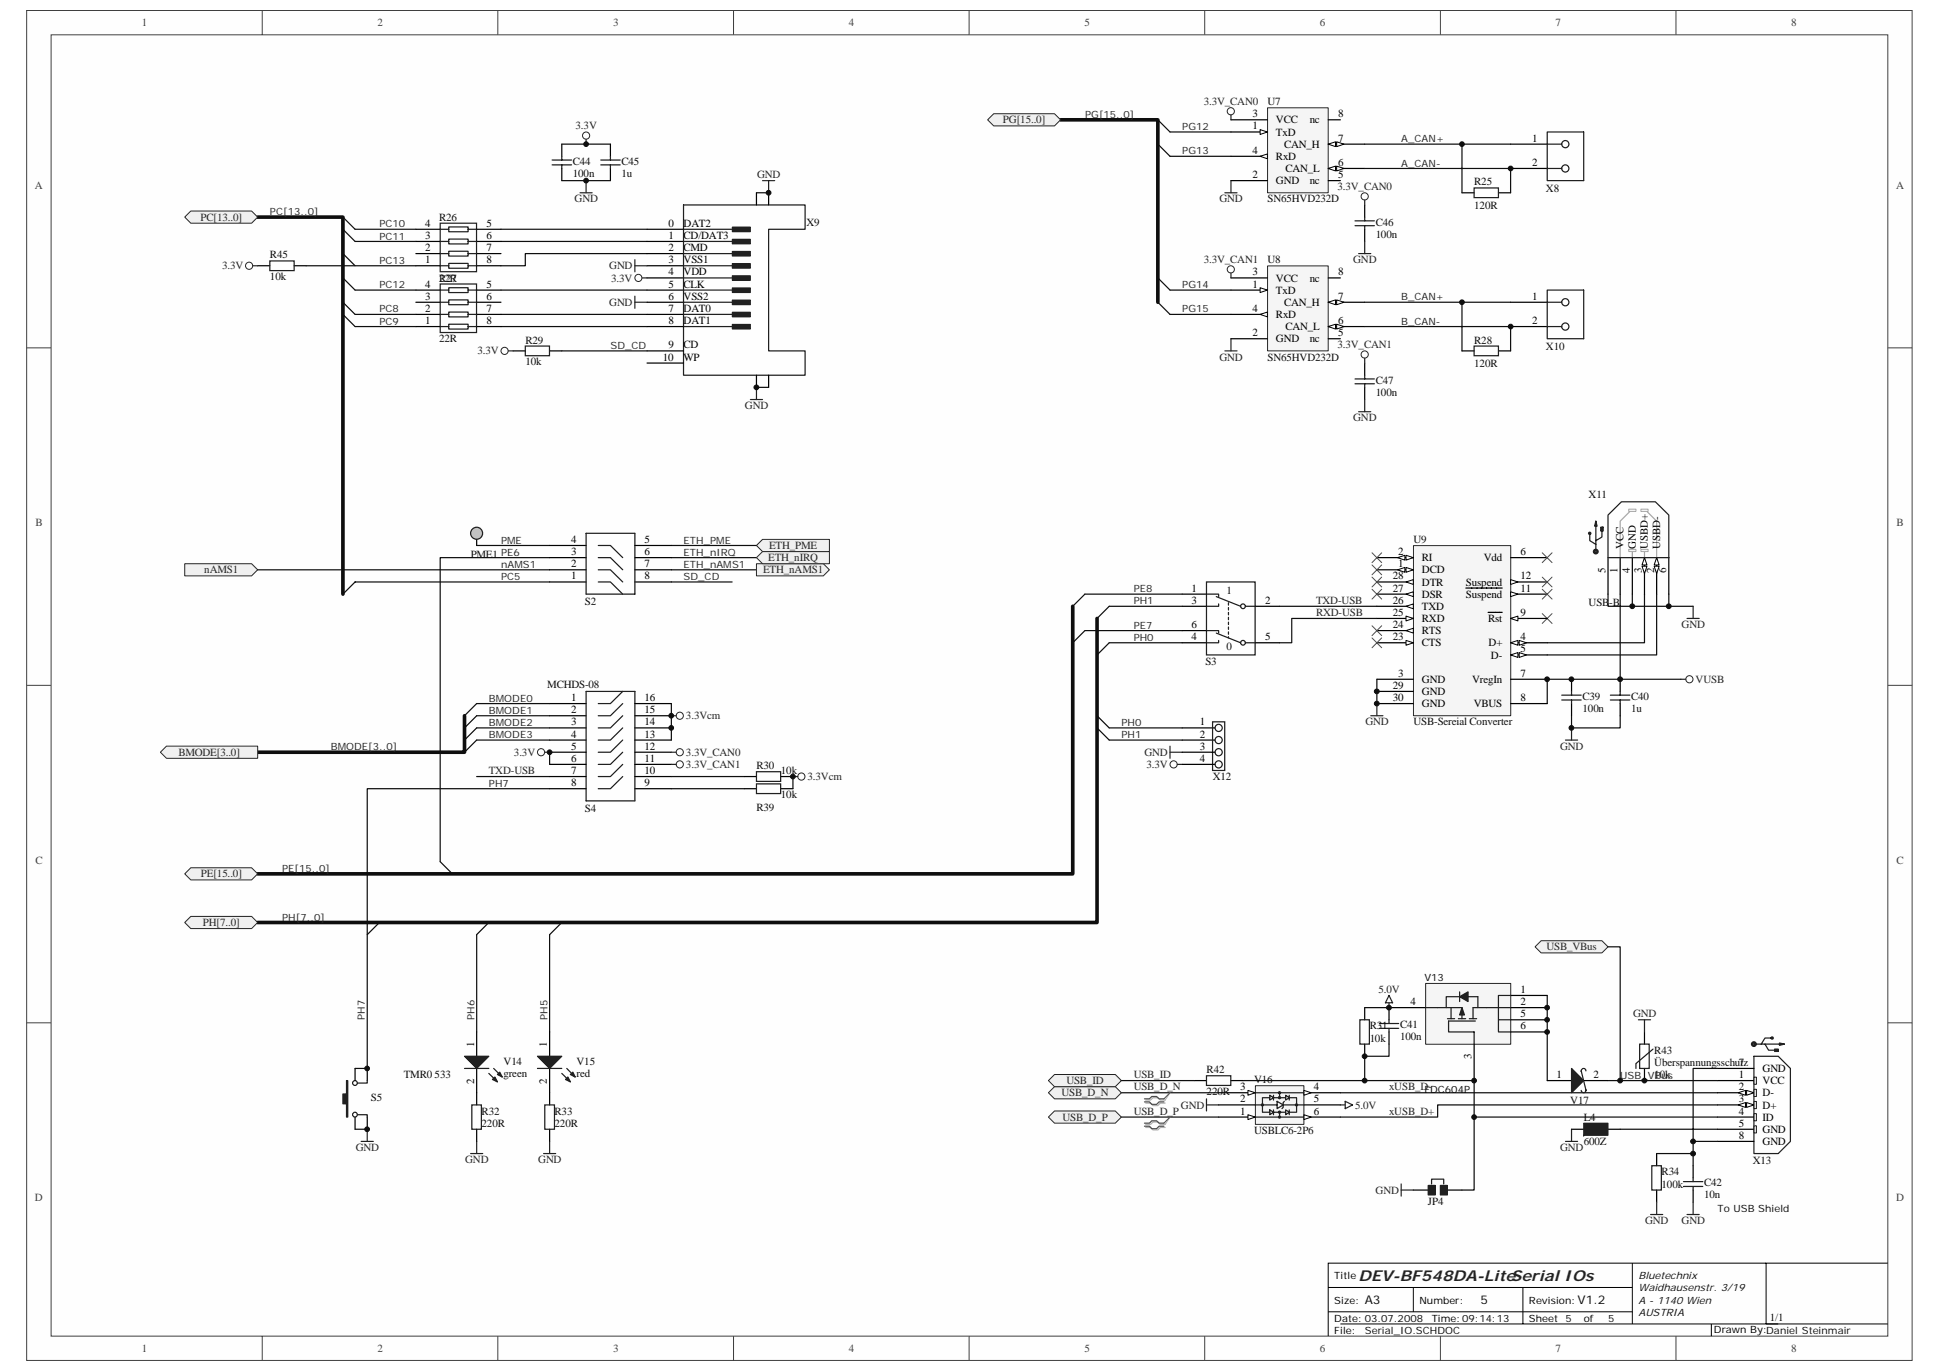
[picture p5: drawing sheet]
<svg xmlns="http://www.w3.org/2000/svg" width="297mm" height="210mm" viewBox="0 0 297 210" stroke-linecap="round" stroke-linejoin="round" font-family="sans-serif">
<defs><g id="words">
<text font-size="2.3" fill="#262626" x="208.1" y="196.2">DEV-BF548DA-LiteSerial IOs</text>
<g font-size="1.8" fill="#0e0e0e">
<text x="209.1" y="199.8">A3</text>
<text x="226.8" y="199.8">5</text>
<text x="241.7" y="199.8">V1.2</text>
</g>
<g font-size="1.7" fill="#404040">
<text x="21.7" y="4">1</text>
<text x="57.8" y="4">2</text>
<text x="93.9" y="4">3</text>
<text x="130" y="4">4</text>
<text x="166.1" y="4">5</text>
<text x="202.2" y="4">6</text>
<text x="238.3" y="4">7</text>
<text x="274.4" y="4">8</text>
<text x="5.4" y="28.9">A</text>
<text x="290.5" y="28.9">A</text>
<text x="5.4" y="80.6">B</text>
<text x="290.5" y="80.6">B</text>
<text x="5.4" y="132.3">C</text>
<text x="290.5" y="132.3">C</text>
<text x="5.4" y="184">D</text>
<text x="290.5" y="184">D</text>
<text x="21.7" y="207">1</text>
<text x="57.8" y="207">2</text>
<text x="93.9" y="207">3</text>
<text x="130" y="207">4</text>
<text x="166.1" y="207">5</text>
<text x="202.2" y="207">6</text>
<text x="238.3" y="207">7</text>
<text x="274.4" y="207">8</text>
</g>
<g font-size="1.7" fill="#262626">
<text x="184.4" y="16.1">3.3V_CAN0</text>
<text x="88.2" y="19.8">3.3V</text>
<text x="153.6" y="18.9">PG[15..0]</text>
<text x="116" y="27.3">GND</text>
<text x="204.9" y="29.1">3.3V_CAN0</text>
<text x="30.7" y="33.8">PC[13..0]</text>
<text x="88" y="31">GND</text>
<text x="186.8" y="31">GND</text>
<text x="34" y="41.3">3.3V</text>
<text x="93.3" y="41.3">GND</text>
<text x="184.4" y="40.3">3.3V_CAN1</text>
<text x="207.3" y="40.3">GND</text>
<text x="93.3" y="46.8">GND</text>
<text x="93.6" y="43.1">3.3V</text>
<text x="204.9" y="53.4">3.3V_CAN1</text>
<text x="73.1" y="54.3">3.3V</text>
<text x="186.8" y="55.2">GND</text>
<text x="114.1" y="62.7">GND</text>
<text x="207.3" y="64.5">GND</text>
<text x="31.3" y="87.8">nAMS1</text>
<text x="116.9" y="87.8">ETH_nAMS1</text>
<text x="117.7" y="86">ETH_nIRQ</text>
<text x="117.8" y="84.1">ETH_PME</text>
<text x="201.6" y="94.3">RXD-USB</text>
<text x="201.6" y="92.5">TXD-USB</text>
<text x="257.6" y="96.2">GND</text>
<text x="259.8" y="104.6">VUSB</text>
<text x="105.1" y="110.2">3.3Vcm</text>
<text x="209.2" y="111.1">GND</text>
<text x="27.3" y="115.8">BMODE[3..0]</text>
<text x="74.9" y="118.6">TXD-USB</text>
<text x="78.7" y="115.8">3.3V</text>
<text x="105.1" y="115.8">3.3V_CAN0</text>
<text x="105.1" y="117.6">3.3V_CAN1</text>
<text x="123.7" y="119.5">3.3Vcm</text>
<text x="175.3" y="115.8">GND</text>
<text x="175.6" y="117.6">3.3V</text>
<text x="239" y="114.8">GND</text>
<text x="30.8" y="134.4">PE[15..0]</text>
<text x="31.1" y="141.8">PH[7..0]</text>
<text x="236.9" y="145.6">USB_VBus</text>
<text x="211.2" y="152.1">5.0V</text>
<text x="250.2" y="155.8">GND</text>
<text x="162.6" y="167.9">USB_D_N</text>
<text x="163.4" y="166.1">USB_ID</text>
<text x="173.7" y="167">USB_D_N</text>
<text x="173.7" y="165.1">USB_ID</text>
<text x="212.8" y="167">xUSB_D-</text>
<text x="162.8" y="171.6">USB_D_P</text>
<text x="173.7" y="170.7">USB_D_P</text>
<text x="180.9" y="169.8">GND</text>
<text x="207.6" y="169.8">5.0V</text>
<text x="212.8" y="170.7">xUSB_D+</text>
<text x="54.5" y="176.3">GND</text>
<text x="71.3" y="178.2">GND</text>
<text x="82.4" y="178.2">GND</text>
<text x="239" y="176.3">GND</text>
<text x="210.7" y="182.8">GND</text>
<text x="252" y="187.5">GND</text>
<text x="257.6" y="187.5">GND</text>
</g>
<g font-size="1.7">
<text x="191.9" y="18">3</text>
<text x="205" y="18">8</text>
<text x="191.9" y="23.6">4</text>
<text x="191.9" y="19.8">1</text>
<text x="195.5" y="20.8">TxD</text>
<text x="195.5" y="18.9">VCC</text>
<text x="196.7" y="22.6">CAN_H</text>
<text x="200.6" y="18.9">nc</text>
<text x="205" y="21.7">7</text>
<text x="234.7" y="21.7">1</text>
<text x="191.9" y="27.3">2</text>
<text x="195.5" y="24.5">RxD</text>
<text x="195.5" y="28.2">GND</text>
<text x="196.9" y="26.4">CAN_L</text>
<text x="200.6" y="28.2">nc</text>
<text x="205" y="25.4">6</text>
<text x="205" y="27.3">5</text>
<text x="234.7" y="25.4">2</text>
<text x="65.1" y="34.7">4</text>
<text x="74.5" y="34.7">5</text>
<text x="102.4" y="34.7">0</text>
<text x="104.7" y="34.7">DAT2</text>
<text x="65.1" y="40.3">1</text>
<text x="65.1" y="38.5">2</text>
<text x="65.1" y="36.6">3</text>
<text x="74.5" y="40.3">8</text>
<text x="74.5" y="38.5">7</text>
<text x="74.5" y="36.6">6</text>
<text x="102.4" y="36.6">1</text>
<text x="102.4" y="38.5">2</text>
<text x="102.4" y="40.3">3</text>
<text x="104.7" y="36.6">CD/DAT3</text>
<text x="104.7" y="40.3">VSS1</text>
<text x="104.7" y="38.5">CMD</text>
<text x="65.1" y="47.8">2</text>
<text x="65.1" y="45.9">3</text>
<text x="65.1" y="44">4</text>
<text x="74.5" y="47.8">7</text>
<text x="74.5" y="45.9">6</text>
<text x="74.5" y="44">5</text>
<text x="102.4" y="42.2">4</text>
<text x="102.4" y="44">5</text>
<text x="102.4" y="45.9">6</text>
<text x="102.4" y="47.8">7</text>
<text x="104.7" y="44">CLK</text>
<text x="104.7" y="47.8">DAT0</text>
<text x="104.7" y="42.2">VDD</text>
<text x="104.7" y="45.9">VSS2</text>
<text x="191.9" y="47.8">4</text>
<text x="191.9" y="44">1</text>
<text x="191.9" y="42.2">3</text>
<text x="195.5" y="45">TxD</text>
<text x="195.5" y="43.1">VCC</text>
<text x="196.7" y="46.8">CAN_H</text>
<text x="200.6" y="43.1">nc</text>
<text x="205" y="45.9">7</text>
<text x="205" y="42.2">8</text>
<text x="234.7" y="45.9">1</text>
<text x="65.1" y="49.6">1</text>
<text x="74.5" y="49.6">8</text>
<text x="102.4" y="49.6">8</text>
<text x="102.4" y="53.4">9</text>
<text x="104.7" y="49.6">DAT1</text>
<text x="104.7" y="53.4">CD</text>
<text x="191.9" y="51.5">2</text>
<text x="195.5" y="48.7">RxD</text>
<text x="195.5" y="52.4">GND</text>
<text x="196.9" y="50.6">CAN_L</text>
<text x="200.6" y="52.4">nc</text>
<text x="205" y="49.6">6</text>
<text x="205" y="51.5">5</text>
<text x="234.7" y="49.6">2</text>
<text x="101.6" y="55.2">10</text>
<text x="104.7" y="55.2">WP</text>
<text x="87.5" y="83.2">4</text>
<text x="98.7" y="83.2">5</text>
<text x="87.5" y="88.8">1</text>
<text x="87.5" y="86.9">2</text>
<text x="87.5" y="85">3</text>
<text x="98.7" y="88.8">8</text>
<text x="98.7" y="86.9">7</text>
<text x="98.7" y="85">6</text>
<text x="213.4" y="88.8">28</text>
<text x="214.2" y="86.9">1</text>
<text x="214.2" y="85">2</text>
<text x="217.8" y="89.7">DTR</text>
<text x="217.8" y="87.8">DCD</text>
<text x="217.8" y="86">RI</text>
<text x="224.6" y="89.7">Suspend</text>
<text x="227.3" y="86">Vdd</text>
<text x="232.9" y="85">6</text>
<text x="232.9" y="88.8">12</text>
<text x="245.9" y="87.8" transform="rotate(-90 245.9 87.8)">5</text>
<text x="247.8" y="87.8" transform="rotate(-90 247.8 87.8)">1</text>
<text x="248.7" y="84.1" transform="rotate(-90 248.7 84.1)">VCC</text>
<text x="249.7" y="87.8" transform="rotate(-90 249.7 87.8)">4</text>
<text x="250.6" y="84.1" transform="rotate(-90 250.6 84.1)">GND</text>
<text x="251.5" y="87.8" transform="rotate(-90 251.5 87.8)">3</text>
<text x="252.5" y="84.1" transform="rotate(-90 252.5 84.1)">USBD+</text>
<text x="253.4" y="87.8" transform="rotate(-90 253.4 87.8)">2</text>
<text x="254.3" y="84.1" transform="rotate(-90 254.3 84.1)">USBD-</text>
<text x="255.2" y="87.8" transform="rotate(-90 255.2 87.8)">6</text>
<text x="182.5" y="90.6">1</text>
<text x="182.5" y="92.5">3</text>
<text x="193.8" y="92.5">2</text>
<text x="213.4" y="94.3">25</text>
<text x="213.4" y="92.5">26</text>
<text x="213.4" y="90.6">27</text>
<text x="217.8" y="95.3">RXD</text>
<text x="217.8" y="93.4">TXD</text>
<text x="217.8" y="91.5">DSR</text>
<text x="224.6" y="91.5">Suspend</text>
<text x="228" y="95.3">Rst</text>
<text x="232.9" y="94.3">9</text>
<text x="232.9" y="90.6">11</text>
<text x="182.5" y="96.2">6</text>
<text x="182.5" y="98.1">4</text>
<text x="193.8" y="98.1">5</text>
<text x="213.4" y="98.1">23</text>
<text x="213.4" y="96.2">24</text>
<text x="217.8" y="99">CTS</text>
<text x="217.8" y="97.1">RTS</text>
<text x="228" y="99">D+</text>
<text x="228.4" y="100.9">D-</text>
<text x="232.9" y="98.1">4</text>
<text x="232.9" y="99.9">5</text>
<text x="87.5" y="107.4">1</text>
<text x="98.7" y="107.4">16</text>
<text x="213.4" y="107.4">30</text>
<text x="213.4" y="105.5">29</text>
<text x="214.2" y="103.7">3</text>
<text x="217.8" y="104.6">GND</text>
<text x="217.8" y="106.4">GND</text>
<text x="225.5" y="104.6">VregIn</text>
<text x="232.9" y="103.7">7</text>
<text x="232.9" y="107.4">8</text>
<text x="87.5" y="109.2">2</text>
<text x="87.5" y="111.1">3</text>
<text x="87.5" y="113">4</text>
<text x="98.7" y="113">13</text>
<text x="98.7" y="111.1">14</text>
<text x="98.7" y="109.2">15</text>
<text x="183.8" y="111.1">1</text>
<text x="183.8" y="113">2</text>
<text x="217.8" y="108.3">GND</text>
<text x="225.8" y="108.3">VBUS</text>
<text x="87.5" y="114.8">5</text>
<text x="87.5" y="116.7">6</text>
<text x="87.5" y="118.6">7</text>
<text x="98.7" y="118.6">10</text>
<text x="98.7" y="116.7">11</text>
<text x="98.7" y="114.8">12</text>
<text x="183.8" y="114.8">3</text>
<text x="183.8" y="116.7">4</text>
<text x="87.5" y="120.4">8</text>
<text x="98.7" y="120.4">9</text>
<text x="216.1" y="153.9">4</text>
<text x="232.9" y="155.8">5</text>
<text x="232.9" y="152.1">1</text>
<text x="232.9" y="153.9">2</text>
<text x="72.6" y="160.3" transform="rotate(-90 72.6 160.3)">1</text>
<text x="83.8" y="160.3" transform="rotate(-90 83.8 160.3)">1</text>
<text x="232.9" y="157.7">6</text>
<text x="72.6" y="166" transform="rotate(-90 72.6 166)">2</text>
<text x="83.8" y="166" transform="rotate(-90 83.8 166)">2</text>
<text x="190" y="167">3</text>
<text x="201.2" y="167">4</text>
<text x="225.4" y="162.3" transform="rotate(-90 225.4 162.3)">3</text>
<text x="238.4" y="165.1">1</text>
<text x="244.1" y="165.1">2</text>
<text x="266.4" y="165.1">1</text>
<text x="266.4" y="167">2</text>
<text x="266.4" y="163.3">7</text>
<text x="270" y="166.1">VCC</text>
<text x="270" y="167.9">D-</text>
<text x="270" y="164.2">GND</text>
<text x="190" y="170.7">1</text>
<text x="190" y="168.8">2</text>
<text x="201.2" y="168.8">5</text>
<text x="201.2" y="170.7">6</text>
<text x="266.4" y="168.8">3</text>
<text x="266.4" y="170.7">4</text>
<text x="266.4" y="172.6">5</text>
<text x="270" y="169.8">D+</text>
<text x="270" y="171.6">ID</text>
<text x="270" y="173.5">GND</text>
<text x="266.4" y="174.4">8</text>
<text x="270" y="175.4">GND</text>
</g>
<g font-size="1.7" fill="#0e0e0e">
<text x="194.2" y="16.1">U7</text>
<text x="87.8" y="27.1">100n</text>
<text x="87.8" y="25.2">C44</text>
<text x="95.2" y="25.2">C45</text>
<text x="95.2" y="27.1">1u</text>
<text x="225.8" y="28.4">R25</text>
<text x="236.8" y="29.3">X8</text>
<text x="67.3" y="33.8">R26</text>
<text x="123.5" y="34.5">X9</text>
<text x="194.2" y="31">SN65HVD232D</text>
<text x="210.8" y="34.5">C46</text>
<text x="225.8" y="31.9">120R</text>
<text x="41.4" y="39.6">R45</text>
<text x="194.2" y="40.3">U8</text>
<text x="210.8" y="36.4">100n</text>
<text x="41.4" y="42.9">10k</text>
<text x="67.3" y="43.1">22R</text>
<text x="67.3" y="43.1">R27</text>
<text x="67.3" y="52.4">22R</text>
<text x="80.5" y="52.6">R29</text>
<text x="225.8" y="52.6">R28</text>
<text x="236.8" y="53.6">X10</text>
<text x="80.5" y="56">10k</text>
<text x="194.2" y="55.2">SN65HVD232D</text>
<text x="210.8" y="58.8">C47</text>
<text x="225.8" y="56.2">120R</text>
<text x="210.8" y="60.6">100n</text>
<text x="243.3" y="76.3">X11</text>
<text x="216.5" y="83.2">U9</text>
<text x="72.1" y="85.4">PME1 PE6</text>
<text x="89.6" y="92.7">S2</text>
<text x="187.9" y="91">1</text>
<text x="243.3" y="92.8">USB-B</text>
<text x="184.7" y="101.8">S3</text>
<text x="187.9" y="99.5">0</text>
<text x="83.8" y="105.3">MCHDS-08</text>
<text x="242.4" y="107.2">C39</text>
<text x="249.9" y="107.2">C40</text>
<text x="216.5" y="111.1">USB-Sereial Converter</text>
<text x="242.4" y="109.1">100n</text>
<text x="249.9" y="109.1">1u</text>
<text x="115.9" y="117.8">R30</text>
<text x="119.6" y="118.6">10k</text>
<text x="185.8" y="119.5">X12</text>
<text x="89.6" y="124.3">S4</text>
<text x="115.9" y="124.1">R39</text>
<text x="119.6" y="122.3">10k</text>
<text x="209.8" y="157.7">R31</text>
<text x="209.8" y="159.5">10k</text>
<text x="214.5" y="159.3">100n</text>
<text x="214.5" y="157.5">C41</text>
<text x="253.4" y="161.4">R43</text>
<text x="61.8" y="165.1">TMR0 533</text>
<text x="77.1" y="164.9">green</text>
<text x="77.1" y="163.1">V14</text>
<text x="88.3" y="164.9">red</text>
<text x="88.3" y="163.1">V15</text>
<text x="184.8" y="167.7">220R</text>
<text x="184.8" y="164.4">R42</text>
<text x="192.1" y="165.9">V16</text>
<text x="253.4" y="165.1">10k</text>
<text x="253.4" y="163.3">Überspannungsschutz</text>
<text x="56.8" y="168.7">S5</text>
<text x="73.8" y="172.6">220R</text>
<text x="73.8" y="170.7">R32</text>
<text x="85" y="170.7">R33</text>
<text x="85" y="172.6">220R</text>
<text x="192.1" y="173.7">USBLC6-2P6</text>
<text x="240.6" y="169">V17</text>
<text x="242.6" y="171.6">L4</text>
<text x="242.6" y="175.4">600Z</text>
<text x="268.5" y="178.4">X13</text>
<text x="218.8" y="184.5">JP4</text>
<text x="254.5" y="181.9">100k</text>
<text x="254.5" y="180">R34</text>
<text x="261.1" y="183.6">10n</text>
<text x="261.1" y="181.7">C42</text>
<text x="271.1" y="202.4">1/1</text>
</g>
<g font-size="1.5" fill="#262626">
<text x="166.2" y="18.1">PG[15..0]</text>
<text x="181.1" y="19.9">PG12</text>
<text x="181.1" y="23.6">PG13</text>
<text x="214.7" y="21.8">A_CAN+</text>
<text x="214.7" y="25.5">A_CAN-</text>
<text x="41.4" y="33">PC[13..0]</text>
<text x="58.1" y="34.8">PC10</text>
<text x="58.1" y="36.7">PC11</text>
<text x="58.1" y="40.4">PC13</text>
<text x="58.1" y="47.9">PC8</text>
<text x="58.1" y="44.1">PC12</text>
<text x="181.1" y="44.1">PG14</text>
<text x="181.1" y="47.9">PG15</text>
<text x="214.7" y="46">B_CAN+</text>
<text x="58.1" y="49.7">PC9</text>
<text x="93.5" y="53.4">SD_CD</text>
<text x="214.7" y="49.7">B_CAN-</text>
<text x="76.8" y="83.2">PME</text>
<text x="104.7" y="83.2">ETH_PME</text>
<text x="76.8" y="87">nAMS1</text>
<text x="76.8" y="88.8">PC5</text>
<text x="104.7" y="87">ETH_nAMS1</text>
<text x="104.7" y="85.1">ETH_nIRQ</text>
<text x="104.7" y="88.8">SD_CD</text>
<text x="173.7" y="90.7">PE8</text>
<text x="173.7" y="92.6">PH1</text>
<text x="173.7" y="96.3">PE7</text>
<text x="173.7" y="98.1">PH0</text>
<text x="74.9" y="107.5">BMODE0</text>
<text x="74.9" y="109.3">BMODE1</text>
<text x="74.9" y="111.2">BMODE2</text>
<text x="74.9" y="113.1">BMODE3</text>
<text x="171.8" y="113.1">PH1</text>
<text x="171.8" y="111.2">PH0</text>
<text x="50.7" y="114.9">BMODE[3..0]</text>
<text x="74.9" y="120.5">PH7</text>
<text x="43.2" y="133.5">PE[15..0]</text>
<text x="43.2" y="141">PH[7..0]</text>
<text x="55.9" y="156.2" transform="rotate(-90 55.9 156.2)">PH7</text>
<text x="72.7" y="156.2" transform="rotate(-90 72.7 156.2)">PH6</text>
<text x="83.9" y="156.2" transform="rotate(-90 83.9 156.2)">PH5</text>
<text x="248.2" y="165.2">USB_VBus</text>
</g>
<g font-size="1.5" fill="#0e0e0e">
<text x="218.2" y="150.3">V13</text>
<text x="218.2" y="167.4">FDC604P</text>
<text x="263.1" y="185.7">To USB Shield</text>
<text x="251" y="195.9">Bluetechnix</text>
<text x="251" y="197.8">Waidhausenstr. 3/19</text>
<text x="239.8" y="202.5">5</text>
<text x="246.3" y="202.5">5</text>
<text x="251" y="199.7">A - 1140 Wien</text>
<text x="251" y="201.5">AUSTRIA</text>
<text x="209.1" y="204.3">Serial_IO.SCHDOC</text>
</g>
<g font-size="1.5">
<text x="204.4" y="195.9">Title</text>
<text x="204.4" y="199.7">Size:</text>
<text x="204.4" y="202.5">Date: 03.07.2008</text>
<text x="217.5" y="199.7">Number:</text>
<text x="219.3" y="202.5">Time:09:14:13</text>
<text x="234.2" y="199.7">Revision:</text>
<text x="234.2" y="202.5">Sheet</text>
<text x="242.6" y="202.5">of</text>
<text x="204.4" y="204.3">File:</text>
<text x="262.5" y="204.1">Drawn By:Daniel Steinmair</text>
</g>
</g></defs>
<path d="M4.1 1.6h288.8v206.8h-288.8z" fill="#fefefe"/>
<path d="M4.1 1.6h288.8v206.8h-288.8z" fill="none" stroke="#404040" stroke-width=".15"/>
<path d="M7.8 5.4h281.4v199.2h-281.4z" fill="#fefefe"/>
<g fill="none" stroke="#404040" stroke-width=".15">
<path d="M7.8 5.3h281.4v199.3h-281.4zM40.2 1.6v3.7M76.3 1.6v3.7M112.4 1.6v3.7M148.5 1.6v3.7M184.5 1.6v3.7M220.7 1.6v3.7M256.7 1.6v3.7M4.1 53.3h3.7M289.2 53.3h3.7M4.1 105h3.7M289.2 105h3.7"/>
<path d="M4.1 156.7h3.7M289.2 156.7h3.7M40.2 204.6v3.8M76.3 204.6v3.8M112.4 204.6v3.8M148.5 204.6v3.8M184.5 204.6v3.8M220.7 204.6v3.8M256.7 204.6v3.8"/>
</g>
<path d="M203.5 197.2h46.6M216.5 197.2v3.7M233.3 197.2v5.6M250.1 193.5v9.3M270.5 193.5h-67v11.1M289.2 193.5h-18.7v9.3M203.5 200.9h46.6M205.3 202.8h83.9M262.2 202.8v1.8" fill="none" stroke="#000" stroke-width=".15"/>
<g fill="none" stroke="#262626" stroke-width=".19">
<path d="M258.4 94.7h1.9M259.4 92.9v1.8M121.5 118.9h.7M239.8 113.3h1.9M240.7 111.5v1.8M257.5 104h.8M55.3 174.8h1.9M56.3 173v1.8M72.1 176.7h1.9M73 174.8v1.9M83.3 176.7h1.8M84.2 174.8v1.9"/>
<path d="M239.8 174.8h1.9M240.7 173v1.8"/>
</g>
<g fill="none" stroke="#0e0e0e" stroke-width=".19">
<path d="M246.3 91v1.9h13.1M248.2 91v13M250.1 91v1.9M251.9 91v7.4h-14.9M253.8 91v9.3h-16.8M255.6 91v1.9M240.7 109.6v1.9h7.5v-1.9M257.5 104h-20.5v3.8M73 143.2v14.9M84.2 143.2v14.9M54.4 173h1.9M171.8 167.4h14.9"/>
<path d="M171.8 171.1h14.9"/>
</g>
<path d="M236.3 94l1.5 1.5M237.8 94l-1.5 1.5" fill="none" stroke="#4c4c4c" stroke-width=".15"/>
<g fill="none" stroke="#262626" stroke-width=".15">
<circle cx="122.8" cy="118.9" r=".55"/>
<circle cx="258.8" cy="104" r=".55"/>
</g>
<path d="M248.2 85.4v5.6M253.8 85.4v5.6M240.7 104v1.9M240.7 107.8v1.8M54.4 163.6v1.9M54.4 171.1v1.9M56.3 163.6v1.9M56.3 171.1v1.9M73 167.4v1.8M73 173v1.8M84.2 167.4v1.8M84.2 173v1.8" fill="none" stroke="#000" stroke-width=".19"/>
<g fill="none" stroke="#1c1c1c" stroke-width=".19">
<path d="M239.2 107.2h3M239.2 106.5h3M240.7 105.9v.6M240.7 107.2v.6M54.8 170.7h1.5v.4M56.3 165.5v.4h-1.5M72.3 169.2h1.4v3.8h-1.4zM83.5 169.2h1.4v3.8h-1.4z"/>
<circle cx="54.4" cy="170.7" r=".36"/>
<circle cx="54.4" cy="165.9" r=".36"/>
</g>
<path d="M53.1 165.5h.2v5.6h-.2v-2h-.6v-1.5h.6z" fill-rule="evenodd" fill="#1c1c1c" stroke="#1c1c1c" stroke-width=".19"/>
<path d="M249.9 78.1l-1.7 1.7v5.6M252.1 78.1l1.7 1.7v5.6" fill="none" stroke="#a8a8a8" stroke-width=".19"/>
<path d="M250.1 84.5v.9M251.9 84.5v.9" fill="none" stroke="#a1a1a1" stroke-width=".19"/>
<g fill="#fefefe" stroke="#000" stroke-width=".15">
<path d="M253.8 85.4l.4 1.1h-.8z"/>
<path d="M253.4 86.7h.8l-.4 1.1z"/>
</g>
<path d="M251.9 85.4v5.6" fill="none" stroke="#000" stroke-width=".19"/>
<g fill="#fefefe" stroke="#000" stroke-width=".15">
<path d="M251.9 85.4l.4 1.1h-.8z"/>
<path d="M251.5 86.7h.8l-.4 1.1z"/>
</g>
<path d="M246.3 85.4v5.6M250.1 85.4v5.6M255.6 85.4v5.6" fill="none" stroke="#000" stroke-width=".19"/>
<path d="M244.5 79.8l-.2 .8h.4l-.2-.8v4.7M243.4 81.6h.3v.2h-.3zM243.5 81.7v1.1l1 .6M245.6 80.8h-.4v.5h.4v-.5h-.2v1.5l-.9 .5" fill="none" stroke="#1c1c1c" stroke-width=".19"/>
<path d="M244.3 84.4h.3v.2h-.3z" fill="none" stroke="#1c1c1c" stroke-width=".56"/>
<path d="M251.4 84.2h1.1v.3h-1.1z" fill="#f5f5f5"/>
<path d="M251.4 84.1h1.1v.4h-1.1z" fill="none" stroke="#a8a8a8" stroke-width=".15"/>
<path d="M249.5 84.2h1.1v.3h-1.1z" fill="#f5f5f5"/>
<path d="M249.5 84.1h1.1v.4h-1.1z" fill="none" stroke="#a8a8a8" stroke-width=".15"/>
<path d="M249.5 78h1.1v.3h-1.1z" fill="#f5f5f5"/>
<path d="M249.5 78h1.1v.3h-1.1z" fill="none" stroke="#a8a8a8" stroke-width=".15"/>
<path d="M251.4 78h1.1v.3h-1.1z" fill="#f5f5f5"/>
<path d="M251.4 78h1.1v.3h-1.1z" fill="none" stroke="#a8a8a8" stroke-width=".15"/>
<path d="M246.3 78.9l2.1-2h5.2l2 2v6.5h-9.3z" fill="none" stroke="#1c1c1c" stroke-width=".19"/>
<path d="M216.6 83.6h14.8v26h-14.8z" fill="#f5f5f5"/>
<path d="M216.5 83.6h14.9v26h-14.9z" fill="none" stroke="#262626" stroke-width=".15"/>
<path d="M210.9 104h5.6M231.4 104h5.6M231.4 107.8h5.6M231.4 100.3h5.6" fill="none" stroke="#000" stroke-width=".19"/>
<g fill="#fefefe" stroke="#000" stroke-width=".15">
<path d="M231.4 100.3l1.1-.4v.8z"/>
<path d="M232.7 99.9l1.1 .4-1.1 .4z"/>
</g>
<path d="M231.4 98.4h5.6" fill="none" stroke="#000" stroke-width=".19"/>
<g fill="#fefefe" stroke="#000" stroke-width=".15">
<path d="M231.4 98.4l1.1-.3v.7z"/>
<path d="M232.7 98.1l1.1 .3-1.1 .4z"/>
</g>
<path d="M231.4 94.7h5.6" fill="none" stroke="#000" stroke-width=".19"/>
<path d="M231.4 94.7l1.1-.3v.7z" fill="#fefefe" stroke="#000" stroke-width=".15"/>
<path d="M228 93.8h2.1M231.4 91h5.6" fill="none" stroke="#000" stroke-width=".19"/>
<path d="M231.4 90.6l1.1 .4-1.1 .4z" fill="#fefefe" stroke="#000" stroke-width=".15"/>
<path d="M224.6 90.1h5.5M231.4 89.1h5.6" fill="none" stroke="#000" stroke-width=".19"/>
<path d="M231.4 88.8l1.1 .3-1.1 .4z" fill="#fefefe" stroke="#000" stroke-width=".15"/>
<path d="M210.9 98.4h5.6M231.4 85.4h5.6" fill="none" stroke="#000" stroke-width=".19"/>
<path d="M215.4 98.1l1.1 .3-1.1 .4z" fill="#fefefe" stroke="#000" stroke-width=".15"/>
<path d="M210.9 96.6h5.6" fill="none" stroke="#000" stroke-width=".19"/>
<path d="M215.4 96.6l1.1-.4v.8z" fill="#fefefe" stroke="#000" stroke-width=".15"/>
<path d="M210.9 94.7h5.6" fill="none" stroke="#000" stroke-width=".19"/>
<path d="M215.4 94.4l1.1 .3-1.1 .4z" fill="#fefefe" stroke="#000" stroke-width=".15"/>
<path d="M210.9 92.9h5.6" fill="none" stroke="#000" stroke-width=".19"/>
<path d="M215.4 92.9l1.1-.4v.7z" fill="#fefefe" stroke="#000" stroke-width=".15"/>
<path d="M210.9 91h5.6" fill="none" stroke="#000" stroke-width=".19"/>
<path d="M215.4 91l1.1-.4v.8z" fill="#fefefe" stroke="#000" stroke-width=".15"/>
<path d="M210.9 89.1h5.6" fill="none" stroke="#000" stroke-width=".19"/>
<path d="M215.4 89.1l1.1-.3v.7z" fill="#fefefe" stroke="#000" stroke-width=".15"/>
<path d="M210.9 87.3h5.6" fill="none" stroke="#000" stroke-width=".19"/>
<g fill="#fefefe" stroke="#000" stroke-width=".15">
<path d="M215.4 86.9l1.1 .4-1.1 .4z"/>
<path d="M214.1 87.3l1.1-.4v.8z"/>
</g>
<path d="M210.9 85.4h5.6" fill="none" stroke="#000" stroke-width=".19"/>
<g fill="#fefefe" stroke="#000" stroke-width=".15">
<path d="M215.4 85l1.1 .4-1.1 .4z"/>
<path d="M214.1 85.4l1.1-.4v.8z"/>
</g>
<path d="M224 29.5h1.8M229.5 29.5h1.9M231.4 22.1h5.6M231.4 25.8h5.6M210.9 107.8h5.6M210.9 105.9h5.6M248.2 104v1.9M248.2 107.8v1.8" fill="none" stroke="#000" stroke-width=".19"/>
<g fill="none" stroke="#1c1c1c" stroke-width=".19">
<path d="M225.8 28.8h3.7v1.5h-3.7zM237 20.2h5.6v7.5h-5.6zM237 25.8h2.2M237 22.1h2.2M246.7 106.5h3M246.7 107.2h3M248.2 105.9v.6M248.2 107.2v.6"/>
<circle cx="239.8" cy="22.1" r=".55"/>
<circle cx="239.8" cy="25.8" r=".55"/>
</g>
<path d="M179.2 20.2h9.4M179.2 23.9h9.4M209.1 22.1h22.3" fill="none" stroke="#0e0e0e" stroke-width=".19"/>
<path d="M188.6 17.6v.8M187.6 29.5h1.9M188.6 27.7v1.8" fill="none" stroke="#262626" stroke-width=".19"/>
<circle cx="188.6" cy="17" r=".55" fill="none" stroke="#262626" stroke-width=".15"/>
<path d="M194.2 16.5h9.3v13h-9.3z" fill="#f5f5f5"/>
<path d="M194.2 16.5h9.3v13h-9.3z" fill="none" stroke="#262626" stroke-width=".15"/>
<path d="M188.6 23.9h5.6" fill="none" stroke="#000" stroke-width=".19"/>
<path d="M193 23.9l1.2-.3v.7z" fill="#fefefe" stroke="#000" stroke-width=".15"/>
<path d="M188.6 20.2h5.6" fill="none" stroke="#000" stroke-width=".19"/>
<path d="M193 19.9l1.2 .3-1.2 .4z" fill="#fefefe" stroke="#000" stroke-width=".15"/>
<path d="M203.5 18.4h1.8M188.6 27.7h5.6M203.5 22.1h5.6" fill="none" stroke="#000" stroke-width=".19"/>
<g fill="#fefefe" stroke="#000" stroke-width=".15">
<path d="M203.5 22.1l1.1-.4v.8z"/>
<path d="M204.8 21.7l1.1 .4-1.1 .4z"/>
</g>
<path d="M203.5 25.8h5.6" fill="none" stroke="#000" stroke-width=".19"/>
<g fill="#fefefe" stroke="#000" stroke-width=".15">
<path d="M203.5 25.8l1.1-.4v.8z"/>
<path d="M204.8 25.4l1.1 .4-1.1 .4z"/>
</g>
<path d="M188.6 18.4h5.6M203.5 27.7h1.8M73 158.1v3.7M84.2 158.1v3.7M73 163.6v3.8M84.2 163.6v3.8M253.8 176.7v1.8M259.4 178.5v1.9M253.8 182.3v1.8M259.4 182.3v1.8" fill="none" stroke="#000" stroke-width=".19"/>
<path d="M209.1 25.8h22.3v3.7M224 22.1v7.4M210.9 104v3.8M205.3 167.4h57.8M263.1 169.2h-42.9v1.9h-14.9" fill="none" stroke="#0e0e0e" stroke-width=".19"/>
<g fill="#1c1c1c" stroke="#1c1c1c" stroke-width=".19">
<path d="M82.3 161.8h3.8l-1.9 1.8z"/>
<path d="M87 165l.4 .7-.8-.4z"/>
<path d="M87.4 164.6l.4-.4 .3 .8z"/>
<path d="M71.2 161.8h3.7l-1.9 1.8z"/>
<path d="M75.8 165l.4 .7-.8-.4z"/>
<path d="M76.2 164.6l.4-.4 .3 .8z"/>
</g>
<path d="M71.2 163.6h3.7M74.9 164.4l1.3 1.3M75.6 163.6l1.3 1.4M82.3 163.6h3.8M86.1 164.4l1.3 1.3M86.8 163.6l1.3 1.4M253 178.5h1.5v3.8h-1.5zM257.9 181h3M257.9 181.7h3M259.4 180.4v.6M259.4 181.7v.6" fill="none" stroke="#1c1c1c" stroke-width=".19"/>
<path d="M210 109.6h1.9M210.9 107.8v1.8M212.8 152.5l.5 1.1h-1.1zM212.8 153.6v.7M184.8 169.2h1.9M184.8 168.3v1.9M205.3 169.2h.8M206.1 168.7l1.1 .5-1.1 .6zM252.9 186h1.8M253.8 184.1v1.9M258.4 186h1.9M259.4 184.1v1.9" fill="none" stroke="#262626" stroke-width=".19"/>
<g fill="none" stroke="#4c4c4c" stroke-width=".15">
<path d="M210.2 97.7l1.5 1.5M210.2 95.8l1.5 1.5M210.2 90.3l1.5 1.5M210.2 88.4l1.5 1.5M210.2 86.5l1.5 1.5M210.2 84.7l1.5 1.5M211.7 97.7l-1.5 1.5M211.7 95.8l-1.5 1.5M211.7 90.3l-1.5 1.5M211.7 88.4l-1.5 1.5M211.7 86.5l-1.5 1.5M211.7 84.7l-1.5 1.5"/>
<path d="M236.3 84.7l1.5 1.5M236.3 88.4l1.5 1.5M236.3 90.3l1.5 1.5M237.8 84.7l-1.5 1.5M237.8 88.4l-1.5 1.5M237.8 90.3l-1.5 1.5"/>
</g>
<path d="M218.4 150.6h13v9.3h-13z" fill="#f5f5f5"/>
<path d="M218.4 150.6h13v9.3h-13z" fill="none" stroke="#262626" stroke-width=".15"/>
<path d="M209.1 154.3v1.9M209.1 159.9v1.9M212.8 158.1v1.8M218.4 154.3h-5.6v1.9M225.8 159.9v5.6M231.4 156.2h5.6M231.4 154.3h5.6M231.4 152.5h5.6M231.4 158.1h5.6M263.1 165.5h5.6M263.1 167.4h5.6" fill="none" stroke="#000" stroke-width=".19"/>
<g fill="none" stroke="#1c1c1c" stroke-width=".19">
<path d="M208.3 156.2h1.5v3.7h-1.5zM211.3 157.5h3M211.3 156.8h3M212.8 156.2v.6M212.8 157.5v.6M218.4 154.3h5.6v1.7M221.5 154.3v-1.6h4.9v1.6M221.7 156h1.1M222.3 154.3v1.7M223.4 156h1.1M223.6 151.9v1.5M225.1 156h1.1"/>
<path d="M226 156.4h-4.1v1.7h3.9v1.8M229.5 156.2h1.9M231.4 152.5h-1.9v5.6h1.9M231.4 154.3h-5.7v1.7M268.7 161.8h3.7l1.9 1.8v11.2l-1.9 1.9h-3.7z"/>
</g>
<g fill="#1c1c1c" stroke="#1c1c1c" stroke-width=".19">
<path d="M224 154.3l.3 1.1h-.7z"/>
<path d="M223.6 152.7l1.3-.8v1.5z"/>
</g>
<path d="M209.1 154.3h3.7M212.8 159.9v1.9h-3.7v3.7" fill="none" stroke="#0e0e0e" stroke-width=".19"/>
<g fill="#fefefe" stroke="#000" stroke-width=".15">
<path d="M267.6 167l1.1 .4-1.1 .3z"/>
<path d="M266.3 167.4l1.1-.4v.7z"/>
</g>
<path d="M263.1 169.2h5.6" fill="none" stroke="#000" stroke-width=".19"/>
<g fill="#fefefe" stroke="#000" stroke-width=".15">
<path d="M267.6 168.9l1.1 .3-1.1 .4z"/>
<path d="M266.3 169.2l1.1-.3v.7z"/>
</g>
<path d="M263.1 171.1h5.6M263.1 173h5.6" fill="none" stroke="#000" stroke-width=".19"/>
<g fill="none" stroke="#1c1c1c" stroke-width=".19">
<path d="M268.7 159.9h4.6l-.7 .2v-.4l.7 .2M270.4 159.9l.5 .9h1.5v.2h-.5v-.3h.5v.3M271.5 159h-1.1l-.6 .9"/>
<circle cx="271.5" cy="159" r=".17"/>
</g>
<path d="M268.6 159.8h.2v.2h-.2z" fill="none" stroke="#1c1c1c" stroke-width=".56"/>
<path d="M268.7 165h.4v1.1h-.4z" fill="#f5f5f5"/>
<path d="M268.7 165h.4v1.1h-.4z" fill="none" stroke="#1c1c1c" stroke-width=".15"/>
<path d="M268.7 166.9h.4v1h-.4z" fill="#f5f5f5"/>
<path d="M268.7 166.8h.4v1.1h-.4z" fill="none" stroke="#1c1c1c" stroke-width=".15"/>
<path d="M268.7 168.7h.4v1.1h-.4z" fill="#f5f5f5"/>
<path d="M268.7 168.7h.4v1.1h-.4z" fill="none" stroke="#1c1c1c" stroke-width=".15"/>
<path d="M268.7 170.6h.4v1.1h-.4z" fill="#f5f5f5"/>
<path d="M268.7 170.6h.4v1.1h-.4z" fill="none" stroke="#1c1c1c" stroke-width=".15"/>
<path d="M268.7 172.4h.4v1.1h-.4z" fill="#f5f5f5"/>
<path d="M268.7 172.4h.4v1.1h-.4z" fill="none" stroke="#1c1c1c" stroke-width=".15"/>
<path d="M263.1 174.8h5.6M263.1 163.6h5.6" fill="none" stroke="#000" stroke-width=".19"/>
<path d="M210.9 94.7h-13v3.7h-1.9" fill="none" stroke="#0e0e0e" stroke-width=".19"/>
<path d="M192.3 166.3h7.4v5.9h-7.4z" fill="#f5f5f5"/>
<path d="M192.3 166.3h7.4v5.9h-7.4z" fill="none" stroke="#262626" stroke-width=".15"/>
<path d="M186.7 171.1h5.6" fill="none" stroke="#000" stroke-width=".19"/>
<path d="M191.2 170.7l1.1 .4-1.1 .4z" fill="#fefefe" stroke="#000" stroke-width=".15"/>
<path d="M186.7 167.4h5.6" fill="none" stroke="#000" stroke-width=".19"/>
<path d="M191.2 167l1.1 .4-1.1 .3z" fill="#fefefe" stroke="#000" stroke-width=".15"/>
<path d="M186.7 169.2h5.6M199.7 169.2h5.6M199.7 167.4h5.6" fill="none" stroke="#000" stroke-width=".19"/>
<path d="M199.7 167l1.2 .4-1.2 .3z" fill="#fefefe" stroke="#000" stroke-width=".15"/>
<path d="M199.7 171.1h5.6" fill="none" stroke="#000" stroke-width=".19"/>
<path d="M199.7 170.7l1.2 .4-1.2 .4z" fill="#fefefe" stroke="#000" stroke-width=".15"/>
<g fill="none" stroke="#1c1c1c" stroke-width=".19">
<path d="M225.8 53h3.7v1.5h-3.7zM237 44.4h5.6v7.5h-5.6zM237 50h2.2M237 46.3h2.2M192.3 171.1h7.4M192.3 167.4h7.4M192.3 169.2h3.3M194.5 170l.6 .3-.6 .4zM194.5 168.1v-.4l.6 .4-.6 .4v-.4h-1.1v2.2h1.1M195.1 170.3h.9M195.1 167.7v.8M195.1 170v.7"/>
<path d="M195.1 168.1h.9M195.6 168.7l1 .5-1 .6zM196 167.4v.7h1v-.4l.5 .4-.5 .4v-.4M196.8 168.7l-.2 .2v.7l-.2 .2M197 170.3v-.3l.5 .3-.5 .4v-.4h-1v.8M197.5 168.1h1.1v1.1h-2M197.5 167.7v.8M197.5 170v.7M199.7 169.2h-1.1v1.1h-1.1"/>
<circle cx="239.8" cy="46.3" r=".55"/>
<circle cx="239.8" cy="50" r=".55"/>
</g>
<g fill="#1c1c1c" stroke="#1c1c1c" stroke-width=".15">
<path d="M198.5 169.1h.2v.3h-.2z" fill-rule="evenodd"/>
<path d="M195.9 167.2h.2v.3h-.2z" fill-rule="evenodd"/>
<path d="M195.9 168h.2v.2h-.2z" fill-rule="evenodd"/>
<path d="M195.9 170.2h.2v.3h-.2z" fill-rule="evenodd"/>
<path d="M195.9 171h.2v.2h-.2z" fill-rule="evenodd"/>
<circle cx="193.4" cy="169.2" r=".17"/>
</g>
<path d="M179.2 44.4h9.4M179.2 48.2h9.4M209.1 46.3h22.3" fill="none" stroke="#0e0e0e" stroke-width=".19"/>
<path d="M187.6 53.7h1.9M188.6 41.8v.8M188.6 51.9v1.8" fill="none" stroke="#262626" stroke-width=".19"/>
<path d="M224 53.7h1.8M229.5 53.7h1.9M231.4 46.3h5.6M231.4 50h5.6" fill="none" stroke="#000" stroke-width=".19"/>
<circle cx="188.6" cy="41.3" r=".55" fill="none" stroke="#262626" stroke-width=".15"/>
<path d="M194.2 40.7h9.3v13h-9.3z" fill="#f5f5f5"/>
<path d="M194.2 40.7h9.3v13h-9.3z" fill="none" stroke="#262626" stroke-width=".15"/>
<path d="M188.6 48.2h5.6" fill="none" stroke="#000" stroke-width=".19"/>
<path d="M193 48.2l1.2-.4v.7z" fill="#fefefe" stroke="#000" stroke-width=".15"/>
<path d="M188.6 44.4h5.6" fill="none" stroke="#000" stroke-width=".19"/>
<path d="M193 44.1l1.2 .3-1.2 .4z" fill="#fefefe" stroke="#000" stroke-width=".15"/>
<path d="M188.6 51.9h5.6M203.5 42.6h1.8M203.5 46.3h5.6" fill="none" stroke="#000" stroke-width=".19"/>
<g fill="#fefefe" stroke="#000" stroke-width=".15">
<path d="M203.5 46.3l1.1-.4v.8z"/>
<path d="M204.8 45.9l1.1 .4-1.1 .4z"/>
</g>
<path d="M203.5 50h5.6" fill="none" stroke="#000" stroke-width=".19"/>
<g fill="#fefefe" stroke="#000" stroke-width=".15">
<path d="M203.5 50l1.1-.3v.7z"/>
<path d="M204.8 49.7l1.1 .3-1.1 .4z"/>
</g>
<g fill="none" stroke="#000" stroke-width=".19">
<path d="M188.6 42.6h5.6M203.5 51.9h1.8M73 81.7v1.8M84.2 118.9h5.6M84.2 117.1h5.6M84.2 115.2h5.6M84.2 107.8h5.6M84.2 109.6h5.6M84.2 111.5h5.6M84.2 113.3h5.6M97.3 118.9h5.5M97.3 117.1h5.5"/>
<path d="M97.3 115.2h5.5M97.3 107.8h5.5M97.3 109.6h5.5M97.3 111.5h5.5M97.3 113.3h5.5M84.2 120.8h5.6M97.3 120.8h5.5M240.7 173h1.9M246.3 173h1.9"/>
</g>
<g fill="none" stroke="#0e0e0e" stroke-width=".19">
<path d="M209.1 50h22.3v3.7M224 46.3v7.4M39.5 87.3h44.7M73 83.5h11.2M102.8 87.3h13.1M102.8 83.5h13.1M102.8 85.4h13.1M166.2 96.6h14.9M166.2 91h14.9M169.9 92.9h11.2M169.9 98.4h11.2M196 92.9h14.9"/>
<path d="M73 118.9h11.2M73 107.8h11.2M73 109.6h11.2M73 111.5h11.2M73 113.3h11.2M121.5 118.9v1.9M84.2 120.8h-27.9v42.8h-1.9M248.2 173h14.9M253.8 176.7h5.6v1.8M259.4 174.8h3.7M263.1 163.6h-3.7v13.1"/>
</g>
<path d="M242.6 172v1.9h3.7v-1.9z" fill-rule="evenodd" fill="#1c1c1c" stroke="#1c1c1c" stroke-width=".15"/>
<path d="M89.8 105.9h7.5v16.8h-7.5zM95.4 105.9l-1.9 1.9h-1.9M95.4 107.8l-1.9 1.8h-1.9M95.4 109.6l-1.9 1.9h-1.9M95.4 111.5l-1.9 1.8h-1.9M95.4 113.3l-1.9 1.9h-1.9M95.4 115.2l-1.9 1.9h-1.9M95.4 117.1l-1.9 1.8h-1.9M95.4 118.9l-1.9 1.9h-1.9" fill="none" stroke="#1c1c1c" stroke-width=".19"/>
<circle cx="73" cy="81.7" r=".92" fill="#c0c0c0" stroke="#1c1c1c" stroke-width=".19"/>
<g fill="#f0f0f0" stroke="#262626" stroke-width=".15">
<path d="M160.6 167.4l.9-1h9.4l.9 1-.9 .9h-9.4z" fill-rule="evenodd"/>
<path d="M160.6 171.1l.9-.9h9.4l.9 .9-.9 .9h-9.4z" fill-rule="evenodd"/>
<path d="M160.6 165.5l.9-.9h9.4l.9 .9-.9 .9h-9.4z" fill-rule="evenodd"/>
<path d="M235.2 145l.9-.9h9.3l.9 .9-.9 .9h-9.3z" fill-rule="evenodd"/>
</g>
<path d="M76.7 37h22.4M99.1 38.8h-18.6v1.9h-3.8M76.7 48.2h22.4" fill="none" stroke="#0e0e0e" stroke-width=".19"/>
<path d="M116.8 27.7h1.9M117.7 27.7v1.8M97.3 45.4v1.8M97.3 46.3h1.8M98.4 42.6h.7" fill="none" stroke="#262626" stroke-width=".19"/>
<circle cx="97.8" cy="42.6" r=".55" fill="none" stroke="#262626" stroke-width=".15"/>
<path d="M99.1 37h5.6M99.1 38.8h5.6M99.1 40.7h5.6M99.1 42.6h5.6M99.1 44.4h5.6M99.1 46.3h5.6M99.1 48.2h5.6" fill="none" stroke="#000" stroke-width=".19"/>
<path d="M112.2 36.7h2.8v.7h-2.8z" fill="#1c1c1c"/>
<path d="M112.2 36.6h2.8v.8h-2.8z" fill="none" stroke="#1c1c1c" stroke-width=".15"/>
<path d="M104.7 37h7.5M104.7 38.8h7.5M104.7 40.7h7.5M104.7 42.6h7.5M104.7 44.4h7.5M104.7 46.3h7.5M104.7 48.2h7.5" fill="none" stroke="#1c1c1c" stroke-width=".19"/>
<path d="M112.2 38.5h2.8v.7h-2.8z" fill="#1c1c1c"/>
<path d="M112.2 38.5h2.8v.7h-2.8z" fill="none" stroke="#1c1c1c" stroke-width=".15"/>
<path d="M112.2 44.1h2.8v.7h-2.8z" fill="#1c1c1c"/>
<path d="M112.2 44.1h2.8v.7h-2.8z" fill="none" stroke="#1c1c1c" stroke-width=".15"/>
<path d="M112.2 46h2.8v.7h-2.8z" fill="#1c1c1c"/>
<path d="M112.2 46h2.8v.7h-2.8z" fill="none" stroke="#1c1c1c" stroke-width=".15"/>
<path d="M112.2 47.8h2.8v.7h-2.8z" fill="#1c1c1c"/>
<path d="M112.2 47.8h2.8v.7h-2.8z" fill="none" stroke="#1c1c1c" stroke-width=".15"/>
<path d="M104.7 31.4h18.6v3.7h-5.6v18.6h5.6v3.8h-18.6z" fill="none" stroke="#1c1c1c" stroke-width=".19"/>
<path d="M99.1 35.1h5.6M117.7 29.5v1.9M117.7 57.5v1.8" fill="none" stroke="#000" stroke-width=".19"/>
<path d="M112.2 34.8h2.8v.7h-2.8z" fill="#1c1c1c"/>
<path d="M112.2 34.8h2.8v.7h-2.8z" fill="none" stroke="#1c1c1c" stroke-width=".15"/>
<path d="M104.7 35.1h7.5" fill="none" stroke="#1c1c1c" stroke-width=".19"/>
<path d="M99.1 50h5.6" fill="none" stroke="#000" stroke-width=".19"/>
<path d="M112.2 49.7h2.8v.7h-2.8z" fill="#1c1c1c"/>
<path d="M112.2 49.7h2.8v.7h-2.8z" fill="none" stroke="#1c1c1c" stroke-width=".15"/>
<path d="M104.7 50h7.5" fill="none" stroke="#1c1c1c" stroke-width=".19"/>
<path d="M99.1 53.7h5.6M99.1 55.6h5.6" fill="none" stroke="#000" stroke-width=".19"/>
<path d="M112.2 40.4h2.8v.7h-2.8z" fill="#1c1c1c"/>
<path d="M112.2 40.4h2.8v.7h-2.8z" fill="none" stroke="#1c1c1c" stroke-width=".15"/>
<path d="M112.2 42.2h2.8v.7h-2.8z" fill="#1c1c1c"/>
<path d="M112.2 42.2h2.8v.7h-2.8z" fill="none" stroke="#1c1c1c" stroke-width=".15"/>
<g fill="none" stroke="#000" stroke-width=".19">
<path d="M63.7 38.8h3.7M63.7 37h3.7M63.7 35.1h3.7M73 38.8h3.7M73 37h3.7M73 35.1h3.7M115.9 29.5v1.9M63.7 40.7h3.7M63.7 50h3.7M63.7 48.2h3.7M63.7 46.3h3.7M63.7 44.4h3.7"/>
<path d="M73 40.7h3.7M73 50h3.7M73 48.2h3.7M73 46.3h3.7M73 44.4h3.7M115.9 57.5v1.8"/>
</g>
<g fill="none" stroke="#0e0e0e" stroke-width=".19">
<path d="M177.4 18.4l1.8 1.8M52.5 33.3l1.9 1.8h9.3M52.5 35.1l1.9 1.9h9.3M52.5 38.8l1.9 1.9M76.7 35.1h22.4M115.9 29.5h1.8M177.4 22.1l1.8 1.8M52.5 48.2l1.9 1.8h9.3M52.5 42.6l1.9 1.8h9.3M52.5 46.3l1.9 1.9h9.3M76.7 50h22.4M76.7 44.4h22.4"/>
<path d="M86.1 53.7h13M115.9 59.3h1.8M177.4 42.6l1.8 1.8M177.4 46.3l1.8 1.9M84.2 85.4h-16.8v46.6l1.9 1.8M84.2 89.1h-29.8l-1.9 1.9M102.8 89.1h9.4M166.2 96.6l-1.9 1.8M166.2 91l-1.9 1.9M169.9 92.9l-1.8 1.8M169.9 98.4l-1.8 1.9M73 107.8l-1.8 1.8"/>
<path d="M73 109.6l-1.8 1.9M73 111.5l-1.8 1.8M73 113.3l-1.8 1.9M168.1 109.6l1.8 1.9h11.2M168.1 111.5l1.8 1.8h11.2M58.1 141.3l-1.8 1.9M74.9 141.3l-1.9 1.9M86.1 141.3l-1.9 1.9"/>
</g>
<path d="M97.3 39.8v1.8M97.3 40.7h1.8M115.9 59.3v1.9M115 61.2h1.8M179.2 114.3v1.8M179.2 115.2h1.9M180.4 117.1h.7" fill="none" stroke="#262626" stroke-width=".19"/>
<circle cx="179.8" cy="117.1" r=".55" fill="none" stroke="#262626" stroke-width=".15"/>
<g fill="none" stroke="#1c1c1c" stroke-width=".19">
<path d="M67.4 34.2h5.6v7.4h-5.6zM67.4 38.8h1.3M67.4 37h1.3M67.4 35.1h1.3M68.7 38.5h3v.7h-3zM68.7 36.6h3v.8h-3zM68.7 34.8h3v.7h-3zM71.7 38.8h1.3M71.7 37h1.3M71.7 35.1h1.3M67.4 43.5h5.6v7.4h-5.6zM67.4 40.7h1.3"/>
<path d="M67.4 50h1.3M67.4 48.2h1.3M67.4 46.3h1.3M67.4 44.4h1.3M68.7 40.3h3v.8h-3zM68.7 49.7h3v.7h-3zM68.7 47.8h3v.7h-3zM68.7 45.9h3v.8h-3zM68.7 44.1h3v.7h-3zM71.7 40.7h1.3M71.7 50h1.3M71.7 48.2h1.3"/>
<path d="M71.7 46.3h1.3M71.7 44.4h1.3"/>
</g>
<path d="M162.5 18.4h14.9v27.9M39.5 33.3h13v57.7M164.3 92.9v40.9h-124.8M168.1 94.7v46.6h-128.6M71.2 109.6v5.6h-31.7" fill="none" stroke="#0e0e0e" stroke-width=".56"/>
<g fill="#f0f0f0" stroke="#262626" stroke-width=".15">
<path d="M29.2 140.4h9.3l1 .9-1 .9h-9.3l-.9-.9z" fill-rule="evenodd"/>
<path d="M29.2 32.3h9.3l1 1-1 .9h-9.3l-.9-.9z" fill-rule="evenodd"/>
<path d="M152.2 17.4h9.3l1 1-1 .9h-9.3l-.9-.9z" fill-rule="evenodd"/>
<path d="M29.2 132.9h9.3l1 .9-1 1h-9.3l-.9-1z" fill-rule="evenodd"/>
<path d="M24.6 115.2l.9-.9h14v1.8h-14z" fill-rule="evenodd"/>
<path d="M115.9 86.3h10.2l1 1-1 .9h-10.2z" fill-rule="evenodd"/>
<path d="M115.9 85.4l.9-.9h10.3v1.8h-10.3z" fill-rule="evenodd"/>
<path d="M115.9 83.5l.9-.9h10.3v1.9h-10.3z" fill-rule="evenodd"/>
<path d="M28.3 86.3h10.2l1 1-1 .9h-10.2z" fill-rule="evenodd"/>
</g>
<g fill="none" stroke="#000" stroke-width=".19">
<path d="M86.1 22.1v1.8M86.1 25.8v1.9M93.5 22.1v1.8M93.5 25.8v1.9M209.1 31.4v1.9M209.1 35.1v1.9M78.6 53.7h1.9M84.2 53.7h1.9M209.1 55.6v1.9M209.1 59.3v1.9M84.2 89.1h5.6M84.2 87.3h5.6"/>
<path d="M84.2 85.4h5.6M84.2 83.5h5.6M97.3 89.1h5.5M97.3 87.3h5.5M97.3 85.4h5.5M97.3 83.5h5.5M181.1 91h3.7M181.1 92.9h3.7M181.1 96.6h3.7M181.1 98.4h3.7M192.3 92.9h3.7M192.3 98.4h3.7"/>
<path d="M114 118.9h1.9M119.6 118.9h1.9M181.1 111.5h5M181.1 113.3h5M181.1 115.2h5M181.1 117.1h5M114 120.8h1.9M119.6 120.8h1.9M216.5 182.3h2.3M221.7 182.3h2.3"/>
</g>
<g fill="none" stroke="#1c1c1c" stroke-width=".19">
<path d="M84.6 25.3h3M84.6 24.5h3M86.1 23.9v.6M86.1 25.3v.5M92 25.3h3M92 24.5h3M93.5 23.9v.6M93.5 25.3v.5M207.6 33.8h2.9M207.6 34.6h2.9M209.1 33.3v.5M209.1 34.6v.5"/>
<path d="M80.5 53h3.7v1.5h-3.7zM207.6 58h2.9M207.6 58.8h2.9M209.1 57.5v.5M209.1 58.8v.5M89.8 81.7h7.5v9.3h-7.5zM91.6 89.1h1.9l1.9 1.9M91.6 87.3h1.9l1.9 1.8M91.6 85.4h1.9l1.9 1.9M91.6 83.5h1.9l1.9 1.9M184.8 89.1h7.5v11.2h-7.5zM184.8 96.6h1.9v.4"/>
<path d="M184.8 91h1.9v.4M186.3 91.4l3.8 1.5M186.3 97l3.8 1.4M186.7 92.5v.4h-1.9M186.7 98.1v.3h-1.9M190.8 92.9h1.5M190.8 98.4h1.5M115.9 118.2h3.7v1.5h-3.7zM185.8 110.6h1.8v7.4h-1.8zM115.9 120.1h3.7v1.4h-3.7z"/>
<circle cx="190.4" cy="98.4" r=".36"/>
<circle cx="190.4" cy="92.9" r=".36"/>
<circle cx="186.7" cy="117.1" r=".55"/>
<circle cx="186.7" cy="115.2" r=".55"/>
<circle cx="186.7" cy="113.3" r=".55"/>
<circle cx="186.7" cy="111.5" r=".55"/>
</g>
<path d="M188.2 92.3v5.4" fill="none" stroke="#1c1c1c" stroke-width=".19" stroke-dasharray=".4 .4"/>
<g fill="none" stroke="#262626" stroke-width=".19">
<path d="M88.9 29.5h1.8M89.8 21.3v.8M89.8 27.7v1.8M208.1 38.8h1.9M209.1 30.6v.8M209.1 37v1.8M77.9 53.7h.7M209.1 54.9v.7M208.1 63.1h1.9M209.1 61.2v1.9M83.5 115.2h.7M102.8 115.2h.8"/>
<path d="M102.8 117.1h.8M102.8 109.6h.8"/>
</g>
<g fill="none" stroke="#262626" stroke-width=".15">
<circle cx="89.8" cy="20.8" r=".55"/>
<circle cx="209.1" cy="30.1" r=".55"/>
<circle cx="77.3" cy="53.7" r=".55"/>
<circle cx="209.1" cy="54.3" r=".55"/>
<circle cx="82.9" cy="115.2" r=".55"/>
<circle cx="104.1" cy="117.1" r=".55"/>
<circle cx="104.1" cy="115.2" r=".55"/>
<circle cx="104.1" cy="109.6" r=".55"/>
</g>
<path d="M86.1 22.1h7.4M86.1 27.7h7.4M84.2 115.2v1.9M102.8 118.9h11.2M102.8 107.8v5.5M102.8 120.8h11.2" fill="none" stroke="#0e0e0e" stroke-width=".19"/>
<path d="M175.5 169h.8l.3 .3h.8l.4-.3h.7M175.5 168.5h.8l.3-.4h.8l.4 .4h.7M175.5 172.7h.8l.3 .4h.8l.4-.4h.7M175.5 172.2h.8l.3-.3h.8l.4 .3h.7" fill="none" stroke="#b0b0b0" stroke-width=".19"/>
<path d="M179.2 167.4l-.7 1.1M179.2 171.1l-.7 1.1" fill="none" stroke="#b0b0b0" stroke-width=".15"/>
<path d="M175.3 168.8h.8l.3 .3h.8l.4-.3h.7M175.3 168.3h.8l.3-.4h.8l.4 .4h.7M175.3 172.5h.8l.3 .4h.8l.4-.4h.7M175.3 172h.8l.3-.3h.8l.4 .3h.7" fill="none" stroke="#4c4c4c" stroke-width=".19"/>
<path d="M179.2 167.4l-.9 .9M179.2 171.1l-.9 .9" fill="none" stroke="#4c4c4c" stroke-width=".15"/>
<path d="M218.8 181.6h1.1v1.4h-1.1z" fill="#1c1c1c"/>
<path d="M218.8 181.5h1.1v1.5h-1.1z" fill="none" stroke="#1c1c1c" stroke-width=".15"/>
<path d="M220.7 181.6h1v1.4h-1z" fill="#1c1c1c"/>
<path d="M220.6 181.5h1.1v1.5h-1.1z" fill="none" stroke="#1c1c1c" stroke-width=".15"/>
<path d="M41.3 40h3.8v1.4h-3.8zM251.2 159.9h1.4v3.7h-1.4zM184.8 164.8h3.7v1.4h-3.7zM242.2 164l.8 3M242.9 166.9a.37 .37 0 0 1-.3 .5 .37 .37 0 0 1-.4-.4M242.9 164a.36 .36 0 0 0-.4-.4 .36 .36 0 0 0-.3 .5M253.2 160.7l-2.6 2.2v.7M219.3 181.3v-.7h1.9v.7" fill="none" stroke="#1c1c1c" stroke-width=".19"/>
<path d="M38.7 40.7h.8M251 156.2h1.9M251.9 156.2v1.9M214.6 181.3v1.9M214.6 182.3h1.9" fill="none" stroke="#262626" stroke-width=".19"/>
<path d="M46.9 40.7h16.8M237 152.5v13M246.3 145h1.9v20.5M171.8 165.5h11.2M190.4 165.5h35.4v5.6h37.3M225.8 171.1v11.2h-1.8M246.3 165.5h16.8" fill="none" stroke="#0e0e0e" stroke-width=".19"/>
<path d="M39.5 40.7h1.8M45.1 40.7h1.8M251.9 158.1v1.8M183 165.5h1.8M188.6 165.5h1.8M237 165.5h3.7M242.6 165.5h3.7M251.9 163.6v1.9" fill="none" stroke="#000" stroke-width=".19"/>
<path d="M240.7 163.6l1.9 1.9-1.9 1.9z" fill="#1c1c1c" stroke="#1c1c1c" stroke-width=".19"/>
<circle cx="38.2" cy="40.7" r=".55" fill="none" stroke="#262626" stroke-width=".15"/>
<g fill="#0e0e0e" stroke="#0e0e0e" stroke-width=".15">
<circle cx="56.2" cy="173" r=".36"/>
<circle cx="56.2" cy="163.6" r=".36"/>
<circle cx="84.2" cy="115.2" r=".36"/>
<circle cx="89.8" cy="27.7" r=".36"/>
<circle cx="89.8" cy="22.1" r=".36"/>
<circle cx="102.8" cy="111.5" r=".36"/>
<circle cx="102.8" cy="109.6" r=".36"/>
<circle cx="115.9" cy="59.3" r=".37"/>
<circle cx="117.7" cy="29.5" r=".36"/>
<circle cx="121.5" cy="118.9" r=".36"/>
<circle cx="209.1" cy="165.5" r=".36"/>
<circle cx="209.1" cy="161.8" r=".36"/>
<circle cx="210.9" cy="107.8" r=".36"/>
<circle cx="210.9" cy="105.9" r=".36"/>
<circle cx="212.8" cy="154.3" r=".36"/>
<circle cx="224" cy="46.3" r=".36"/>
<circle cx="224" cy="22.1" r=".36"/>
<circle cx="225.8" cy="171.1" r=".36"/>
<circle cx="225.8" cy="165.5" r=".36"/>
<circle cx="231.4" cy="50" r=".36"/>
<circle cx="231.4" cy="25.8" r=".36"/>
<circle cx="237" cy="158.1" r=".36"/>
<circle cx="237" cy="156.2" r=".36"/>
<circle cx="237" cy="154.3" r=".36"/>
<circle cx="237" cy="104" r=".36"/>
<circle cx="240.7" cy="111.5" r=".36"/>
<circle cx="240.7" cy="104" r=".36"/>
<circle cx="248.2" cy="165.5" r=".36"/>
<circle cx="248.2" cy="104" r=".37"/>
<circle cx="250.1" cy="92.9" r=".37"/>
<circle cx="251.9" cy="165.5" r=".36"/>
<circle cx="255.6" cy="92.9" r=".36"/>
<circle cx="259.4" cy="176.7" r=".36"/>
<circle cx="259.4" cy="174.8" r=".36"/>
</g>
<use href="#words"/>
</svg>
